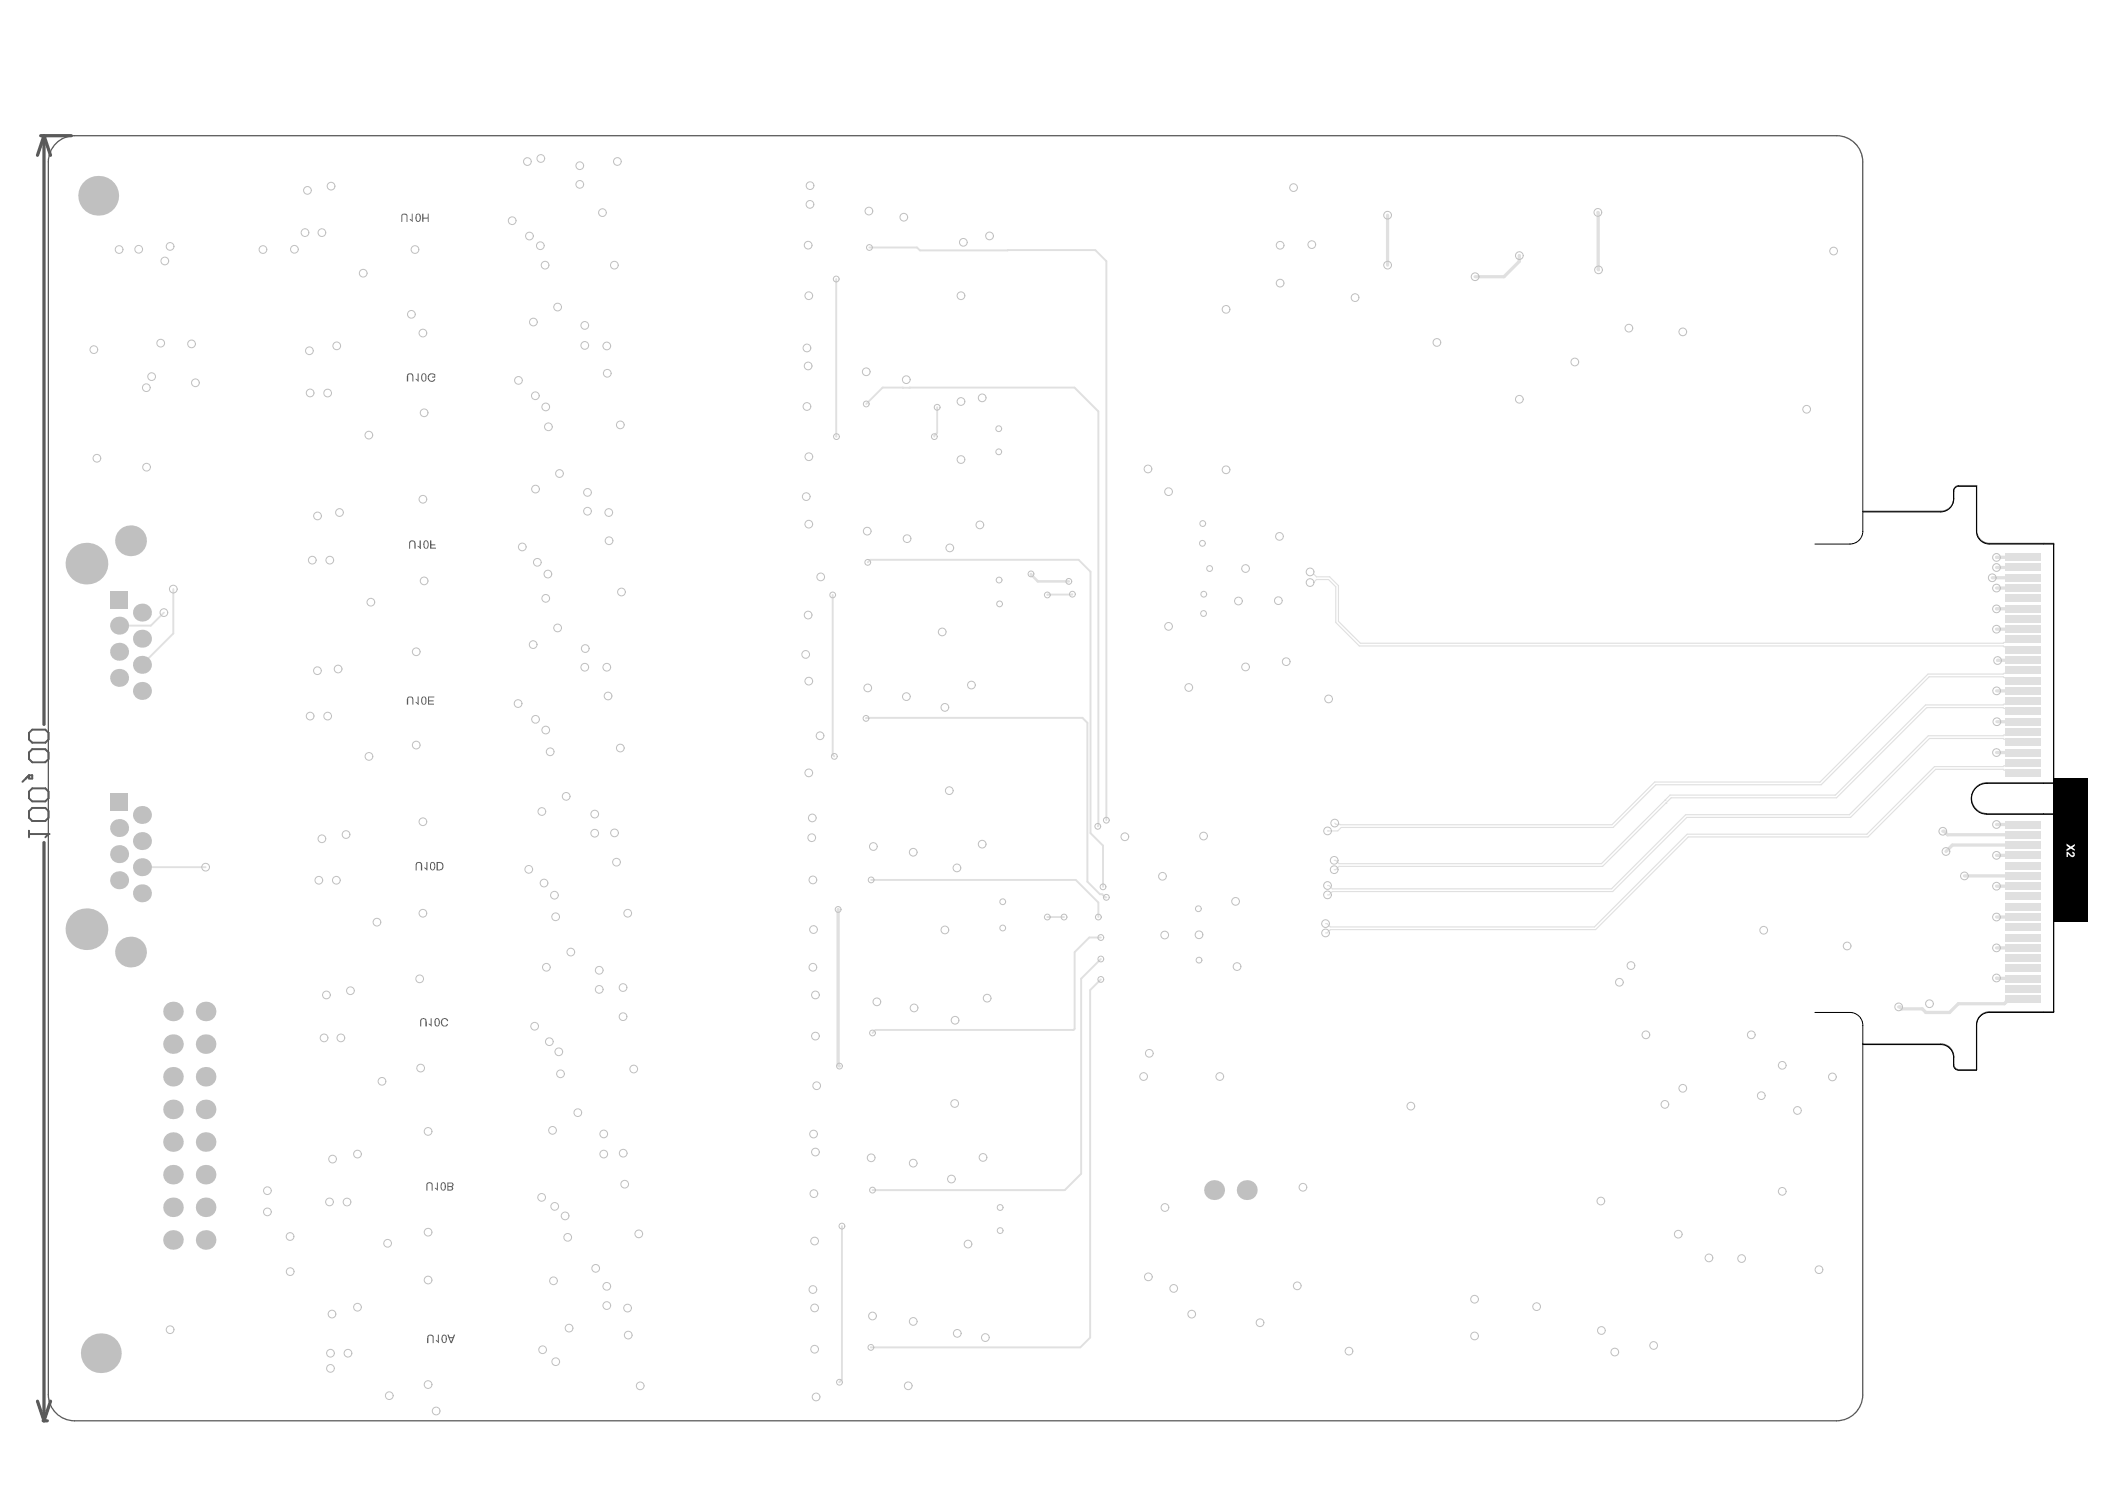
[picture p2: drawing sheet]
<svg xmlns="http://www.w3.org/2000/svg" width="297mm" height="210mm" viewBox="0 0 297 210" stroke-linecap="round" stroke-linejoin="round" font-family="sans-serif">
<path d="M5.7 19.1h4.4M6.2 19.1l-.9 2.8M6.2 19.1l.9 2.8M6.2 19.1v83.1M6.2 118.9v81.5M5.3 197.7l.9 2.7M7.1 197.7l-.9 2.7M6.1 200.4h.6" fill="none" stroke="#5a5a5a" stroke-width=".46"/>
<path d="M4.1 103.4l.5-.5h1.8l.5 .5v.9l-.5 .5h-1.8l-.5-.5zM4.1 106.1l.5-.4h1.8l.5 .4v1l-.5 .4h-1.8l-.5-.4zM4.1 109.4h.5v.4h-.5zM4.1 111.7l.5-.5h1.8l.5 .5v.9l-.5 .5h-1.8l-.5-.5zM4.1 114.4l.5-.4h1.8l.5 .4v1l-.5 .4h-1.8l-.5-.4zM4.1 117.2v.9M4.1 117.7h2.8M4.1 109.4l-.9 .9M6.9 117.7h.1M6.9 117.7l-.5 .4" fill="none" stroke="#5a5a5a" stroke-width=".28"/>
<g fill="none" stroke="#e0e0e0" stroke-width=".16">
<path d="M185.4 81l.4 .4h1.8l1.3 1.2v5l3.1 3.1h90.7l.1-.1h2.2l.4-.4M185.4 82.2l.4-.5h1.7l1 1.1v5l3.3 3.3h90.9l.1 .1h2.2l.4 .5M285.4 94.6l-.4 .4h-2.2l-.1 .1h-10.6l-15.3 15.2h-23.3l-6 6h-38.4h-.6l-.2-.2M285.4 96l-.4-.4h-2.2l-.1-.1h-10.5l-15.2 15.2h-23.3l-6.1 6h-38.3l-.5 .5h-1.5M285.4 98.9l-.4 .4h-2.2l-.1 .1h-11l-12.7 12.8h-23.3l-9.7 9.6h-37l-.5-.4h-.2M187.3 117.2h.1M234.9 112.9h.1M235.1 113.3h.1M285.4 107.6l-.4 .4h-2.2l-.1 .1h-9.7l-9.6 9.6h-25.3l-13.1 13.1h-37.3l-.4-.5h-.3M285.4 109.1l-.4-.5h-2.2l-.1-.1h-9.6l-9.5 9.6h-25.4l-13 13h-37.5l-.4 .5h-.3M285.4 104.7l-.4-.4h-2.2l-.1-.1h-10.4l-11.2 11.1h-23.1l-10.4 10.5h-39.6l-.5 .4h-.2M285.4 103.3l-.4 .4h-2.2l-.1 .1h-10.6l-11.1 11.1h-23.1l-10.5 10.5h-39.4l-.5-.5h-.2"/>
<path d="M285.4 100.4l-.4-.5h-2.2l-.1-.1h-10.8l-12.8 12.7h-23.3l-9.7 9.7h-37.1l-.5 .5h-.2"/>
</g>
<g fill="none" stroke="#e0e0e0" stroke-width=".27">
<path d="M118 39.4v22.2M122.7 34.9h6.7l.4 .4h24.8l1.5 1.5v78.9M122.2 57l2.3-2.3h27.1l3.4 3.3v58.5l-.1 .1M127.4 54.7h.1M128.4 54.7h.1M132.2 57.5v3.5l-.4 .4v.2M122.4 79.3l.4-.3h29.4l1.7 1.6v36.9l1.7 1.8v5.8M23.1 86.4l-1.8 1.9h-4.5M24.5 83.1v6.3l-4.5 4.4M117.5 83.9v22.6l.2 .2M151.3 83.8l-3.5 .1M122.2 101.3h.1h30.4l.7 .7v22.4l1.8 1.7h.3l.5 .5h.1"/>
<path d="M20 122.3h9M122.9 124.1h28.9l3.2 3.2v2.1M147.8 129.4h2.4M155.3 138.2l-1.5 1.5v49l-1.4 1.4h-29.5M155.3 135.3l-2.7 2.8v27.5l-2.3 2.3h-27.2M155.3 132.2h-1.6l-2.1 2.1v10.8l-.1 .2h-28l-.4 .4M118.8 173v21.6l-.3 .4M122.9 190.1h.1"/>
</g>
<path d="M145.5 81l1 1h4.3" fill="none" stroke="#e0e0e0" stroke-width=".36"/>
<g fill="none" stroke="#e0e0e0" stroke-width=".46">
<path d="M195.8 30.4v7M214.4 36.1v.8l-2.2 2.1h-4M214.4 36.1h.1M225.5 30l.1 8.1M281.7 78.6h.1M285.4 78.6h-3.7M281.1 81.5h4.3M281.7 88.8h3.7M281.7 83h3.7M281.7 80.1h3.7M281.7 97.5h3.7M285.4 93.1l-3.5 .1"/>
<path d="M285.4 85.9h-3.7M274.2 117.3h.1l.5 .5h10.6M281.7 116.3h3.7M281.7 106.2h3.7M281.8 101.8h3.6M285.4 119.2h-9.9l-.9 .9M118.3 128.3v21.9l.2 .2M277.2 123.6h8.2M281.7 138l3.7 .1M281.7 133.7h3.7M281.7 129.4h3.7M281.7 125h3.7"/>
<path d="M281.7 120.7h3.7M285.4 141h-2l-.5 .6h-6.6l-1.2 1.2h-3.3l-.6-.5h-2.8l-.3-.3h-.2"/>
</g>
<g fill="none" stroke="#c0c0c0" stroke-width=".14">
<circle cx="16.8" cy="35.2" r=".54"/>
<circle cx="19.6" cy="35.2" r=".54"/>
<circle cx="23.3" cy="36.8" r=".54"/>
<circle cx="24" cy="34.8" r=".54"/>
<circle cx="37.1" cy="35.2" r=".54"/>
<circle cx="41.5" cy="35.2" r=".54"/>
<circle cx="43" cy="32.8" r=".54"/>
<circle cx="43.4" cy="26.9" r=".54"/>
<circle cx="45.4" cy="32.8" r=".54"/>
<circle cx="46.7" cy="26.3" r=".54"/>
<circle cx="51.3" cy="38.5" r=".54"/>
<circle cx="58.6" cy="35.2" r=".54"/>
<circle cx="72.3" cy="31.1" r=".54"/>
<circle cx="74.4" cy="22.8" r=".54"/>
<circle cx="74.7" cy="33.3" r=".54"/>
<circle cx="76.2" cy="34.7" r=".54"/>
<circle cx="76.3" cy="22.4" r=".54"/>
<circle cx="76.9" cy="37.4" r=".54"/>
<circle cx="81.8" cy="23.4" r=".54"/>
<circle cx="81.8" cy="26" r=".54"/>
<circle cx="85" cy="30" r=".54"/>
<circle cx="86.7" cy="37.4" r=".54"/>
<circle cx="87.1" cy="22.8" r=".54"/>
<circle cx="114" cy="34.6" r=".54"/>
<circle cx="114.3" cy="28.8" r=".54"/>
<circle cx="114.3" cy="26.2" r=".54"/>
<circle cx="118" cy="39.4" r=".41"/>
<circle cx="122.6" cy="29.8" r=".54"/>
<circle cx="122.7" cy="34.9" r=".41"/>
<circle cx="127.5" cy="30.6" r=".54"/>
<circle cx="135.9" cy="34.2" r=".54"/>
<circle cx="139.6" cy="33.3" r=".54"/>
<circle cx="180.6" cy="39.9" r=".54"/>
<circle cx="180.6" cy="34.6" r=".54"/>
<circle cx="182.5" cy="26.5" r=".54"/>
<circle cx="185.1" cy="34.5" r=".54"/>
<circle cx="195.8" cy="30.4" r=".54"/>
<circle cx="195.8" cy="37.4" r=".54"/>
<circle cx="208.2" cy="39" r=".54"/>
<circle cx="214.4" cy="36.1" r=".54"/>
<circle cx="225.5" cy="30" r=".54"/>
<circle cx="225.6" cy="38.1" r=".54"/>
<circle cx="258.7" cy="35.4" r=".54"/>
<circle cx="13.2" cy="49.3" r=".54"/>
<circle cx="20.6" cy="54.7" r=".54"/>
<circle cx="21.4" cy="53.1" r=".54"/>
<circle cx="22.7" cy="48.4" r=".54"/>
<circle cx="27" cy="48.5" r=".54"/>
<circle cx="27.6" cy="54" r=".54"/>
<circle cx="43.7" cy="49.5" r=".54"/>
<circle cx="43.8" cy="55.4" r=".54"/>
<circle cx="46.2" cy="55.4" r=".54"/>
<circle cx="47.5" cy="48.8" r=".54"/>
<circle cx="58.1" cy="44.3" r=".54"/>
<circle cx="59.7" cy="47" r=".54"/>
<circle cx="59.8" cy="58.2" r=".54"/>
<circle cx="73.2" cy="53.7" r=".54"/>
<circle cx="75.3" cy="45.4" r=".54"/>
<circle cx="75.5" cy="55.8" r=".54"/>
<circle cx="77" cy="57.4" r=".54"/>
<circle cx="78.7" cy="43.3" r=".54"/>
<circle cx="82.5" cy="45.9" r=".54"/>
<circle cx="82.5" cy="48.7" r=".54"/>
<circle cx="85.6" cy="48.8" r=".54"/>
<circle cx="85.7" cy="52.7" r=".54"/>
<circle cx="87.5" cy="59.9" r=".54"/>
<circle cx="113.9" cy="57.3" r=".54"/>
<circle cx="113.9" cy="49.1" r=".54"/>
<circle cx="114" cy="51.6" r=".54"/>
<circle cx="114.1" cy="41.7" r=".54"/>
<circle cx="122.2" cy="57" r=".41"/>
<circle cx="122.2" cy="52.4" r=".54"/>
<circle cx="127.9" cy="53.6" r=".54"/>
<circle cx="132.2" cy="57.5" r=".41"/>
<circle cx="135.6" cy="41.7" r=".54"/>
<circle cx="135.6" cy="56.6" r=".54"/>
<circle cx="138.6" cy="56.1" r=".54"/>
<circle cx="173" cy="43.6" r=".54"/>
<circle cx="191.2" cy="42" r=".54"/>
<circle cx="202.8" cy="48.3" r=".54"/>
<circle cx="214.4" cy="56.3" r=".54"/>
<circle cx="222.2" cy="51.1" r=".54"/>
<circle cx="229.9" cy="46.3" r=".54"/>
<circle cx="237.5" cy="46.8" r=".54"/>
<circle cx="254.9" cy="57.7" r=".54"/>
<circle cx="13.7" cy="64.6" r=".54"/>
<circle cx="20.7" cy="65.9" r=".54"/>
<circle cx="44.1" cy="79" r=".54"/>
<circle cx="44.8" cy="72.8" r=".54"/>
<circle cx="46.5" cy="79" r=".54"/>
<circle cx="47.9" cy="72.3" r=".54"/>
<circle cx="52" cy="61.4" r=".54"/>
<circle cx="59.7" cy="70.4" r=".54"/>
<circle cx="73.7" cy="77.2" r=".54"/>
<circle cx="75.6" cy="69" r=".54"/>
<circle cx="75.8" cy="79.3" r=".54"/>
<circle cx="77.4" cy="60.2" r=".54"/>
<circle cx="79" cy="66.8" r=".54"/>
<circle cx="82.9" cy="72.1" r=".54"/>
<circle cx="82.9" cy="69.5" r=".54"/>
<circle cx="85.9" cy="72.3" r=".54"/>
<circle cx="85.9" cy="76.3" r=".54"/>
<circle cx="113.8" cy="70.1" r=".54"/>
<circle cx="114.1" cy="73.9" r=".54"/>
<circle cx="114.1" cy="64.4" r=".54"/>
<circle cx="118" cy="61.6" r=".41"/>
<circle cx="122.4" cy="74.9" r=".54"/>
<circle cx="122.4" cy="79.3" r=".41"/>
<circle cx="128" cy="76" r=".54"/>
<circle cx="131.8" cy="61.6" r=".41"/>
<circle cx="134" cy="77.3" r=".54"/>
<circle cx="135.6" cy="64.8" r=".54"/>
<circle cx="138.3" cy="74" r=".54"/>
<circle cx="140.9" cy="63.7" r=".41"/>
<circle cx="140.9" cy="60.5" r=".41"/>
<circle cx="162" cy="66.2" r=".54"/>
<circle cx="164.9" cy="69.4" r=".54"/>
<circle cx="169.7" cy="76.6" r=".41"/>
<circle cx="169.7" cy="73.9" r=".41"/>
<circle cx="173" cy="66.3" r=".54"/>
<circle cx="180.5" cy="75.7" r=".54"/>
<circle cx="281.7" cy="78.6" r=".54"/>
<circle cx="23.1" cy="86.4" r=".54"/>
<circle cx="24.5" cy="83.1" r=".54"/>
<circle cx="44.8" cy="94.6" r=".54"/>
<circle cx="47.7" cy="94.4" r=".54"/>
<circle cx="52.3" cy="84.9" r=".54"/>
<circle cx="58.7" cy="91.9" r=".54"/>
<circle cx="59.8" cy="81.9" r=".54"/>
<circle cx="73.1" cy="99.2" r=".54"/>
<circle cx="75.2" cy="90.9" r=".54"/>
<circle cx="77" cy="84.4" r=".54"/>
<circle cx="77.3" cy="81" r=".54"/>
<circle cx="78.7" cy="88.6" r=".54"/>
<circle cx="82.5" cy="94.1" r=".54"/>
<circle cx="82.6" cy="91.5" r=".54"/>
<circle cx="85.6" cy="94.1" r=".54"/>
<circle cx="85.8" cy="98.2" r=".54"/>
<circle cx="87.7" cy="83.5" r=".54"/>
<circle cx="113.7" cy="92.3" r=".54"/>
<circle cx="114" cy="86.8" r=".54"/>
<circle cx="114.1" cy="96.1" r=".54"/>
<circle cx="115.8" cy="81.4" r=".54"/>
<circle cx="117.5" cy="83.9" r=".41"/>
<circle cx="122.4" cy="97" r=".54"/>
<circle cx="127.9" cy="98.3" r=".54"/>
<circle cx="133" cy="89.1" r=".54"/>
<circle cx="133.3" cy="99.8" r=".54"/>
<circle cx="137.1" cy="96.6" r=".54"/>
<circle cx="141" cy="81.8" r=".41"/>
<circle cx="141.1" cy="85.2" r=".41"/>
<circle cx="145.5" cy="81" r=".41"/>
<circle cx="147.8" cy="83.9" r=".41"/>
<circle cx="150.8" cy="82" r=".41"/>
<circle cx="151.3" cy="83.8" r=".41"/>
<circle cx="164.9" cy="88.4" r=".54"/>
<circle cx="167.7" cy="97" r=".54"/>
<circle cx="169.8" cy="86.5" r=".41"/>
<circle cx="169.9" cy="83.8" r=".41"/>
<circle cx="170.7" cy="80.2" r=".41"/>
<circle cx="174.8" cy="84.8" r=".54"/>
<circle cx="175.8" cy="94.1" r=".54"/>
<circle cx="175.8" cy="80.2" r=".54"/>
<circle cx="180.4" cy="84.7" r=".54"/>
<circle cx="181.5" cy="93.3" r=".54"/>
<circle cx="184.9" cy="82.2" r=".54"/>
<circle cx="184.9" cy="80.7" r=".54"/>
<circle cx="187.5" cy="98.6" r=".54"/>
<circle cx="281.1" cy="81.5" r=".54"/>
<circle cx="281.7" cy="83" r=".54"/>
<circle cx="281.7" cy="88.8" r=".54"/>
<circle cx="281.7" cy="85.9" r=".54"/>
<circle cx="281.7" cy="80.1" r=".54"/>
<circle cx="281.7" cy="97.5" r=".54"/>
<circle cx="281.9" cy="93.2" r=".54"/>
<circle cx="43.8" cy="101" r=".54"/>
<circle cx="45.4" cy="118.3" r=".54"/>
<circle cx="46.2" cy="101" r=".54"/>
<circle cx="48.8" cy="117.7" r=".54"/>
<circle cx="52.1" cy="106.7" r=".54"/>
<circle cx="58.7" cy="105.1" r=".54"/>
<circle cx="59.7" cy="115.9" r=".54"/>
<circle cx="75.6" cy="101.5" r=".54"/>
<circle cx="76.5" cy="114.5" r=".54"/>
<circle cx="77" cy="103" r=".54"/>
<circle cx="77.6" cy="106" r=".54"/>
<circle cx="79.9" cy="112.3" r=".54"/>
<circle cx="83.9" cy="114.8" r=".54"/>
<circle cx="83.9" cy="117.5" r=".54"/>
<circle cx="86.7" cy="117.5" r=".54"/>
<circle cx="87.5" cy="105.5" r=".54"/>
<circle cx="114.1" cy="109" r=".54"/>
<circle cx="114.5" cy="118.2" r=".54"/>
<circle cx="114.6" cy="115.4" r=".54"/>
<circle cx="115.7" cy="103.8" r=".54"/>
<circle cx="117.7" cy="106.7" r=".41"/>
<circle cx="122.2" cy="101.3" r=".41"/>
<circle cx="123.2" cy="119.4" r=".54"/>
<circle cx="134" cy="111.5" r=".54"/>
<circle cx="138.6" cy="119.1" r=".54"/>
<circle cx="154.9" cy="116.6" r=".41"/>
<circle cx="156.1" cy="115.7" r=".41"/>
<circle cx="158.7" cy="118" r=".54"/>
<circle cx="169.8" cy="117.9" r=".54"/>
<circle cx="187.3" cy="117.2" r=".54"/>
<circle cx="188.3" cy="116.1" r=".54"/>
<circle cx="274.2" cy="117.3" r=".54"/>
<circle cx="281.7" cy="106.2" r=".54"/>
<circle cx="281.7" cy="116.3" r=".54"/>
<circle cx="281.8" cy="101.8" r=".54"/>
<circle cx="29" cy="122.3" r=".54"/>
<circle cx="45" cy="124.2" r=".54"/>
<circle cx="47.5" cy="124.2" r=".54"/>
<circle cx="49.4" cy="139.8" r=".54"/>
<circle cx="53.2" cy="130.1" r=".54"/>
<circle cx="59.2" cy="138.1" r=".54"/>
<circle cx="59.7" cy="128.8" r=".54"/>
<circle cx="74.6" cy="122.6" r=".54"/>
<circle cx="76.8" cy="124.6" r=".54"/>
<circle cx="77.1" cy="136.4" r=".54"/>
<circle cx="78.2" cy="126.3" r=".54"/>
<circle cx="78.4" cy="129.3" r=".54"/>
<circle cx="80.5" cy="134.3" r=".54"/>
<circle cx="84.6" cy="139.6" r=".54"/>
<circle cx="84.6" cy="136.9" r=".54"/>
<circle cx="87" cy="121.6" r=".54"/>
<circle cx="87.9" cy="139.3" r=".54"/>
<circle cx="88.6" cy="128.8" r=".54"/>
<circle cx="114.7" cy="124.1" r=".54"/>
<circle cx="114.7" cy="136.4" r=".54"/>
<circle cx="114.8" cy="131.1" r=".54"/>
<circle cx="118.3" cy="128.3" r=".41"/>
<circle cx="122.9" cy="124.1" r=".41"/>
<circle cx="128.9" cy="120.2" r=".54"/>
<circle cx="133.3" cy="131.2" r=".54"/>
<circle cx="135" cy="122.4" r=".54"/>
<circle cx="141.5" cy="127.2" r=".41"/>
<circle cx="141.5" cy="130.9" r=".41"/>
<circle cx="147.8" cy="129.4" r=".41"/>
<circle cx="150.2" cy="129.4" r=".41"/>
<circle cx="155" cy="129.4" r=".41"/>
<circle cx="155.3" cy="138.2" r=".41"/>
<circle cx="155.3" cy="132.2" r=".41"/>
<circle cx="155.3" cy="135.3" r=".41"/>
<circle cx="155.6" cy="125.1" r=".41"/>
<circle cx="156.1" cy="126.6" r=".41"/>
<circle cx="164" cy="123.6" r=".54"/>
<circle cx="164.4" cy="131.9" r=".54"/>
<circle cx="169.1" cy="128.2" r=".41"/>
<circle cx="169.2" cy="135.4" r=".41"/>
<circle cx="169.2" cy="131.9" r=".54"/>
<circle cx="174.4" cy="127.2" r=".54"/>
<circle cx="174.6" cy="136.3" r=".54"/>
<circle cx="187" cy="131.6" r=".54"/>
<circle cx="187" cy="130.3" r=".54"/>
<circle cx="187.3" cy="126.2" r=".54"/>
<circle cx="187.3" cy="124.9" r=".54"/>
<circle cx="188.3" cy="122.7" r=".54"/>
<circle cx="188.3" cy="121.4" r=".54"/>
<circle cx="228.5" cy="138.6" r=".54"/>
<circle cx="230.1" cy="136.2" r=".54"/>
<circle cx="248.9" cy="131.2" r=".54"/>
<circle cx="260.7" cy="133.4" r=".54"/>
<circle cx="274.6" cy="120.1" r=".54"/>
<circle cx="277.2" cy="123.6" r=".54"/>
<circle cx="281.7" cy="125" r=".54"/>
<circle cx="281.7" cy="129.4" r=".54"/>
<circle cx="281.7" cy="133.7" r=".54"/>
<circle cx="281.7" cy="120.7" r=".54"/>
<circle cx="281.7" cy="138" r=".54"/>
<circle cx="45.7" cy="146.4" r=".54"/>
<circle cx="46.1" cy="140.4" r=".54"/>
<circle cx="48.1" cy="146.4" r=".54"/>
<circle cx="53.9" cy="152.5" r=".54"/>
<circle cx="59.4" cy="150.7" r=".54"/>
<circle cx="60.4" cy="159.6" r=".54"/>
<circle cx="75.4" cy="144.8" r=".54"/>
<circle cx="77.5" cy="146.9" r=".54"/>
<circle cx="78" cy="159.5" r=".54"/>
<circle cx="78.9" cy="148.4" r=".54"/>
<circle cx="79.1" cy="151.5" r=".54"/>
<circle cx="81.5" cy="157" r=".54"/>
<circle cx="85.2" cy="160" r=".54"/>
<circle cx="87.9" cy="143.4" r=".54"/>
<circle cx="89.4" cy="150.8" r=".54"/>
<circle cx="114.8" cy="160" r=".54"/>
<circle cx="115.1" cy="140.4" r=".54"/>
<circle cx="115.1" cy="146.2" r=".54"/>
<circle cx="115.2" cy="153.2" r=".54"/>
<circle cx="118.5" cy="150.4" r=".41"/>
<circle cx="123.1" cy="145.7" r=".41"/>
<circle cx="123.7" cy="141.3" r=".54"/>
<circle cx="129" cy="142.2" r=".54"/>
<circle cx="134.7" cy="155.7" r=".54"/>
<circle cx="134.8" cy="143.9" r=".54"/>
<circle cx="139.3" cy="140.8" r=".54"/>
<circle cx="161.4" cy="151.9" r=".54"/>
<circle cx="162.2" cy="148.6" r=".54"/>
<circle cx="172.1" cy="151.9" r=".54"/>
<circle cx="199.1" cy="156" r=".54"/>
<circle cx="232.3" cy="146" r=".54"/>
<circle cx="234.9" cy="155.8" r=".54"/>
<circle cx="237.5" cy="153.5" r=".54"/>
<circle cx="247.1" cy="146" r=".54"/>
<circle cx="248.5" cy="154.6" r=".54"/>
<circle cx="251.5" cy="150.3" r=".54"/>
<circle cx="253.6" cy="156.6" r=".54"/>
<circle cx="258.6" cy="151.9" r=".54"/>
<circle cx="267.9" cy="142" r=".54"/>
<circle cx="272.3" cy="141.6" r=".54"/>
<circle cx="37.7" cy="168" r=".54"/>
<circle cx="37.7" cy="171" r=".54"/>
<circle cx="40.9" cy="174.4" r=".54"/>
<circle cx="40.9" cy="179.4" r=".54"/>
<circle cx="46.5" cy="169.5" r=".54"/>
<circle cx="46.9" cy="163.5" r=".54"/>
<circle cx="49" cy="169.6" r=".54"/>
<circle cx="50.4" cy="162.8" r=".54"/>
<circle cx="54.7" cy="175.4" r=".54"/>
<circle cx="60.4" cy="173.8" r=".54"/>
<circle cx="76.4" cy="168.9" r=".54"/>
<circle cx="78.3" cy="170.2" r=".54"/>
<circle cx="79.7" cy="171.5" r=".54"/>
<circle cx="80.1" cy="174.5" r=".54"/>
<circle cx="84.1" cy="178.9" r=".54"/>
<circle cx="85.2" cy="162.8" r=".54"/>
<circle cx="87.9" cy="162.7" r=".54"/>
<circle cx="88.2" cy="167" r=".54"/>
<circle cx="90.1" cy="174.1" r=".54"/>
<circle cx="114.8" cy="168.4" r=".54"/>
<circle cx="115" cy="175.1" r=".54"/>
<circle cx="115.1" cy="162.5" r=".54"/>
<circle cx="118.8" cy="173" r=".41"/>
<circle cx="122.9" cy="163.3" r=".54"/>
<circle cx="123.1" cy="167.9" r=".41"/>
<circle cx="128.9" cy="164.1" r=".54"/>
<circle cx="134.3" cy="166.3" r=".54"/>
<circle cx="136.6" cy="175.5" r=".54"/>
<circle cx="138.7" cy="163.3" r=".54"/>
<circle cx="141.1" cy="170.3" r=".41"/>
<circle cx="141.1" cy="173.6" r=".41"/>
<circle cx="164.4" cy="170.3" r=".54"/>
<circle cx="183.9" cy="167.5" r=".54"/>
<circle cx="225.9" cy="169.4" r=".54"/>
<circle cx="236.8" cy="174.1" r=".54"/>
<circle cx="241.2" cy="177.4" r=".54"/>
<circle cx="245.8" cy="177.5" r=".54"/>
<circle cx="251.5" cy="168.1" r=".54"/>
<circle cx="256.7" cy="179.1" r=".54"/>
<circle cx="24" cy="187.6" r=".54"/>
<circle cx="46.6" cy="193" r=".54"/>
<circle cx="46.6" cy="190.9" r=".54"/>
<circle cx="46.8" cy="185.4" r=".54"/>
<circle cx="49.1" cy="190.9" r=".54"/>
<circle cx="50.4" cy="184.4" r=".54"/>
<circle cx="54.9" cy="196.9" r=".54"/>
<circle cx="60.4" cy="195.3" r=".54"/>
<circle cx="60.4" cy="180.6" r=".54"/>
<circle cx="61.5" cy="199" r=".54"/>
<circle cx="76.6" cy="190.4" r=".54"/>
<circle cx="78.1" cy="180.7" r=".54"/>
<circle cx="78.4" cy="192.1" r=".54"/>
<circle cx="80.3" cy="187.3" r=".54"/>
<circle cx="85.6" cy="181.5" r=".54"/>
<circle cx="85.6" cy="184.2" r=".54"/>
<circle cx="88.6" cy="184.5" r=".54"/>
<circle cx="88.7" cy="188.3" r=".54"/>
<circle cx="90.3" cy="195.5" r=".54"/>
<circle cx="114.7" cy="181.9" r=".54"/>
<circle cx="115" cy="184.5" r=".54"/>
<circle cx="115" cy="190.3" r=".54"/>
<circle cx="115.2" cy="197.1" r=".54"/>
<circle cx="118.5" cy="195" r=".41"/>
<circle cx="122.9" cy="190.1" r=".41"/>
<circle cx="123.1" cy="185.6" r=".54"/>
<circle cx="128.2" cy="195.5" r=".54"/>
<circle cx="128.9" cy="186.4" r=".54"/>
<circle cx="135.1" cy="188.1" r=".54"/>
<circle cx="139" cy="188.7" r=".54"/>
<circle cx="162" cy="180.1" r=".54"/>
<circle cx="165.6" cy="181.8" r=".54"/>
<circle cx="168.2" cy="185.4" r=".54"/>
<circle cx="177.8" cy="186.6" r=".54"/>
<circle cx="183.1" cy="181.4" r=".54"/>
<circle cx="190.4" cy="190.6" r=".54"/>
<circle cx="208.1" cy="183.3" r=".54"/>
<circle cx="208.1" cy="188.5" r=".54"/>
<circle cx="216.8" cy="184.3" r=".54"/>
<circle cx="226" cy="187.7" r=".54"/>
<circle cx="227.9" cy="190.7" r=".54"/>
<circle cx="233.3" cy="189.8" r=".54"/>
</g>
<g fill="#c0c0c0">
<circle cx="175.9" cy="167.9" r="1.4"/>
<circle cx="171.3" cy="167.9" r="1.4"/>
<circle cx="24.4" cy="170.3" r="1.38"/>
<circle cx="29" cy="170.3" r="1.38"/>
<circle cx="14.2" cy="190.9" r="2.81"/>
<circle cx="29" cy="174.9" r="1.38"/>
<circle cx="24.4" cy="174.9" r="1.38"/>
<circle cx="29" cy="165.7" r="1.38"/>
<circle cx="29" cy="142.7" r="1.38"/>
<circle cx="29" cy="147.3" r="1.38"/>
<circle cx="29" cy="151.9" r="1.38"/>
<circle cx="29" cy="156.5" r="1.38"/>
<circle cx="29" cy="161.1" r="1.38"/>
<circle cx="24.4" cy="165.7" r="1.38"/>
<circle cx="24.4" cy="147.3" r="1.38"/>
<circle cx="24.4" cy="151.9" r="1.38"/>
<circle cx="24.4" cy="161.1" r="1.38"/>
<circle cx="24.4" cy="156.5" r="1.38"/>
<circle cx="24.4" cy="142.7" r="1.38"/>
<circle cx="20" cy="126" r="1.27"/>
<circle cx="20" cy="118.6" r="1.27"/>
<circle cx="20" cy="122.3" r="1.27"/>
<circle cx="18.4" cy="134.3" r="2.17"/>
<circle cx="16.8" cy="120.5" r="1.27"/>
<circle cx="16.8" cy="124.2" r="1.27"/>
<circle cx="12.2" cy="131.1" r="2.94"/>
<circle cx="16.8" cy="116.8" r="1.27"/>
<circle cx="20" cy="115" r="1.27"/>
<circle cx="20" cy="97.5" r="1.27"/>
<circle cx="16.8" cy="95.6" r="1.27"/>
<circle cx="20" cy="93.8" r="1.27"/>
<circle cx="16.8" cy="91.9" r="1.27"/>
<circle cx="20" cy="90.1" r="1.27"/>
<circle cx="16.8" cy="88.3" r="1.27"/>
<circle cx="20" cy="86.4" r="1.27"/>
<circle cx="18.4" cy="76.3" r="2.17"/>
<circle cx="13.9" cy="27.6" r="2.81"/>
<circle cx="12.2" cy="79.5" r="2.94"/>
</g>
<g fill="#c0c0c0">
<path d="M15.5 111.9h2.6v2.5h-2.6z" fill-rule="evenodd"/>
<path d="M15.5 83.3h2.6v2.5h-2.6z" fill-rule="evenodd"/>
</g>
<g fill="#e0e0e0">
<path d="M282.9 78.1h5.1v1h-5.1z" fill-rule="evenodd"/>
<path d="M282.9 79.6h5.1v1h-5.1z" fill-rule="evenodd"/>
<path d="M282.9 81h5.1v1h-5.1z" fill-rule="evenodd"/>
<path d="M282.9 82.5h5.1v1h-5.1z" fill-rule="evenodd"/>
<path d="M282.9 83.9h5.1v1h-5.1z" fill-rule="evenodd"/>
<path d="M282.9 85.4h5.1v1h-5.1z" fill-rule="evenodd"/>
<path d="M282.9 86.8h5.1v1h-5.1z" fill-rule="evenodd"/>
<path d="M282.9 88.3h5.1v1h-5.1z" fill-rule="evenodd"/>
<path d="M282.9 92.6h5.1v1h-5.1z" fill-rule="evenodd"/>
<path d="M282.9 94.1h5.1v1h-5.1z" fill-rule="evenodd"/>
<path d="M282.9 95.5h5.1v1h-5.1z" fill-rule="evenodd"/>
<path d="M282.9 97h5.1v1h-5.1z" fill-rule="evenodd"/>
<path d="M282.9 98.4h5.1v1h-5.1z" fill-rule="evenodd"/>
<path d="M282.9 99.9h5.1v1h-5.1z" fill-rule="evenodd"/>
<path d="M282.9 101.3h5.1v1h-5.1z" fill-rule="evenodd"/>
<path d="M282.9 102.8h5.1v1h-5.1z" fill-rule="evenodd"/>
<path d="M282.9 104.2h5.1v1h-5.1z" fill-rule="evenodd"/>
<path d="M282.9 105.7h5.1v1h-5.1z" fill-rule="evenodd"/>
<path d="M282.9 107.1h5.1v1h-5.1z" fill-rule="evenodd"/>
<path d="M282.9 108.6h5.1v1h-5.1z" fill-rule="evenodd"/>
<path d="M282.9 115.8h5.1v1h-5.1z" fill-rule="evenodd"/>
<path d="M282.9 117.3h5.1v1h-5.1z" fill-rule="evenodd"/>
<path d="M282.9 118.7h5.1v1h-5.1z" fill-rule="evenodd"/>
<path d="M282.9 120.2h5.1v1h-5.1z" fill-rule="evenodd"/>
<path d="M282.9 121.6h5.1v1h-5.1z" fill-rule="evenodd"/>
<path d="M282.9 123.1h5.1v1h-5.1z" fill-rule="evenodd"/>
<path d="M282.9 124.5h5.1v1h-5.1z" fill-rule="evenodd"/>
<path d="M282.9 126h5.1v1h-5.1z" fill-rule="evenodd"/>
<path d="M282.9 127.4h5.1v1h-5.1z" fill-rule="evenodd"/>
<path d="M282.9 128.9h5.1v1h-5.1z" fill-rule="evenodd"/>
<path d="M282.9 130.3h5.1v1h-5.1z" fill-rule="evenodd"/>
<path d="M282.9 131.8h5.1v1h-5.1z" fill-rule="evenodd"/>
<path d="M282.9 133.2h5.1v1h-5.1z" fill-rule="evenodd"/>
<path d="M282.9 134.7h5.1v1h-5.1z" fill-rule="evenodd"/>
<path d="M282.9 136.1h5.1v1h-5.1z" fill-rule="evenodd"/>
<path d="M282.9 137.6h5.1v1h-5.1z" fill-rule="evenodd"/>
<path d="M282.9 139h5.1v1h-5.1z" fill-rule="evenodd"/>
<path d="M282.9 140.5h5.1v1h-5.1z" fill-rule="evenodd"/>
<path d="M282.9 89.7h5.1v1h-5.1z" fill-rule="evenodd"/>
<path d="M282.9 91.2h5.1v1h-5.1z" fill-rule="evenodd"/>
</g>
<path d="M10.5 19.1h248.7M6.8 22.8v173.9M262.9 22.8v49.3h11M275.7 69.2v1.1M276.4 68.5h2.5v6.3M280.7 76.7h9.1v33.7h-9.4M280.4 114.8h9.4v27.9h-9.1M273.9 147.3h-11v49.5M275.7 149.1v1.1M278.9 144.6v6.3h-2.5M10.5 200.4h248.6" fill="none" stroke="#5a5a5a" stroke-width=".18"/>
<g fill="#5a5a5a">
<path d="M60.2 166.9h.1a.45 .45 0 0 1 .5-.1 .45 .45 0 0 1 .3 .5v.7h-.2v-.7a.31 .31 0 0 0-.3-.4 .31 .31 0 0 0-.3 .4v.7h-.1z"/>
<path d="M61.7 166.8h.1v1.2l-.4-.3v-.2l.3 .2z"/>
<path d="M59.3 143.8l.2-.2a.44 .44 0 0 1 .7 .5v.7h-.2v-.7a.31 .31 0 0 0-.3-.4 .31 .31 0 0 0-.3 .4v.7h-.1z"/>
<path d="M60.8 143.6h.1v1.2l-.4-.3v-.1l.3 .1z"/>
<path d="M62.3 143.8a.53 .53 0 0 1 1 .2l-.2 .1a.39 .39 0 0 0-.6-.3 .39 .39 0 0 0-.1 .6 .35 .35 0 0 0 .3 .3 .35 .35 0 0 0 .4-.3l.1 .1a.53 .53 0 0 1-.7 .3 .53 .53 0 0 1-.3-.7z"/>
<path d="M58.7 121.7l.2-.1a.5 .5 0 0 1 .7 .5v.7h-.2v-.7a.31 .31 0 0 0-.3-.4 .31 .31 0 0 0-.3 .4v.7h-.1z"/>
<path d="M60.2 121.6h.1v1.2l-.4-.3v-.2l.3 .2z"/>
<path d="M60.4 188.4l.1-.1a.43 .43 0 0 1 .5 0 .43 .43 0 0 1 .2 .5v.7h-.1v-.7a.31 .31 0 0 0-.3-.4 .31 .31 0 0 0-.3 .4v.7h-.2z"/>
<path d="M61.8 188.3h.1v1.2l-.4-.3v-.2l.3 .2z"/>
<path d="M57.5 98.4a.48 .48 0 0 1 .5-.1 .48 .48 0 0 1 .3 .5v.6h-.1v-.6a.31 .31 0 0 0-.3-.4 .31 .31 0 0 0-.3 .4v.6h-.2z"/>
<path d="M58.9 98.2h.2v1.2l-.4-.3v-.1l.2 .2z"/>
<path d="M60.4 98.2h.9v.2h-.8v.4h.7v.1h-.7v.4h.7v.1h-.8z"/>
<path d="M57.8 76.4l.2-.2a.5 .5 0 0 1 .7 .5v.7h-.2v-.7a.31 .31 0 0 0-.3-.3 .31 .31 0 0 0-.3 .3v.7h-.2z"/>
<path d="M59.2 76.2h.2v1.2l-.5-.3 .1-.1 .2 .2z"/>
<path d="M60.7 76.2h.2v.6h.5v.1h-.5v.4h.6v.1h-.8z"/>
<path d="M57.5 52.8a.48 .48 0 0 1 .5-.1 .48 .48 0 0 1 .3 .5v.6h-.1v-.6a.31 .31 0 0 0-.3-.4 .31 .31 0 0 0-.3 .4v.6h-.2z"/>
<path d="M58.9 52.7h.2v1.2l-.4-.4v-.1l.2 .2z"/>
<path d="M60.5 52.8l.2-.1h.4l.3 .1v.5h-.4v-.2h.3l-.1-.2a.45 .45 0 0 0-.6 0 .45 .45 0 0 0 0 .6 .45 .45 0 0 0 .6 .1l.2-.1a.59 .59 0 0 1-.8 .2 .59 .59 0 0 1-.1-.9z"/>
<path d="M56.6 30.3l.2-.2h.3a.41 .41 0 0 1 .4 .6v.6h-.1v-.7a.31 .31 0 0 0-.4-.4 .31 .31 0 0 0-.2 .5v.6h-.2z"/>
<path d="M58.1 30.1h.1v1.2l-.4-.3 .1-.1 .2 .2z"/>
<path d="M59.6 30.1h.2v.6h.6v-.6h.1v1.2h-.1v-.5h-.6v.5h-.2z"/>
<path d="M62.4 166.9a.3 .3 0 0 1 .4 .1 .3 .3 0 0 1 0 .4 .27 .27 0 0 1-.1 .3 .27 .27 0 0 1-.3 .1l-.1-.3zM62.2 166.9v.5a.41 .41 0 0 0 .2 .5 .41 .41 0 0 0 .5-.2v-.5a.37 .37 0 0 0-.2-.4 .37 .37 0 0 0-.5 .1z"/>
<path d="M63.3 167.5h.2a.19 .19 0 0 1 .3 .1 .19 .19 0 0 1-.3 .2h-.2zM63.3 166.9h.3a.19 .19 0 0 1 .3 .2 .19 .19 0 0 1-.3 .2h-.3zM63.1 166.8v1.2h.5a.3 .3 0 0 0 .3-.2 .3 .3 0 0 0-.1-.4 .31 .31 0 0 0 .2-.4 .31 .31 0 0 0-.4-.2z"/>
<path d="M61.5 143.8h.1a.3 .3 0 0 1 .3 .1 .3 .3 0 0 1 0 .3v.1a.29 .29 0 0 1-.1 .3 .29 .29 0 0 1-.3 0zM61.4 143.8l-.1 .5a.38 .38 0 0 0 .4 .5 .38 .38 0 0 0 .4-.5 .44 .44 0 0 0-.1-.5 .44 .44 0 0 0-.6-.1z"/>
<path d="M60.9 121.8a.26 .26 0 0 1 .3 0 .26 .26 0 0 1 .1 .3 .42 .42 0 0 1-.3 .6l-.2-.2zM60.7 121.7v.3a.62 .62 0 0 0 .4 .8v-.1a.7 .7 0 0 0 0-1.1z"/>
<path d="M61.8 121.7h.3a.47 .47 0 0 1 .3 .5 .47 .47 0 0 1-.3 .5h-.3zM61.6 121.6v1.2h.5a.61 .61 0 0 0 .5-.6 .61 .61 0 0 0-.5-.6z"/>
<path d="M62.5 188.5a.3 .3 0 0 1 .4 0 .3 .3 0 0 1 0 .4 .26 .26 0 0 1 0 .4 .26 .26 0 0 1-.4 0l-.1-.3zM62.4 188.4l-.1 .5a.42 .42 0 0 0 .1 .4 .42 .42 0 0 0 .5 .1l.1-.2v-.5a.37 .37 0 0 0-.2-.4 .37 .37 0 0 0-.4 .1z"/>
<path d="M63.4 188.8h.5l-.2 .5zM63.1 188.3l.5 1.2h.2l.4-1.2h-.2l-.1 .3h-.5l-.1-.3z"/>
<path d="M59.6 98.5a.24 .24 0 0 1 .3-.1 .24 .24 0 0 1 .1 .3 .36 .36 0 0 1 0 .4 .36 .36 0 0 1-.3 .2l-.1-.3zM59.5 98.3l-.1 .4a.48 .48 0 0 0 .5 .7h.1a.78 .78 0 0 0-.1-1.2z"/>
<path d="M59.9 76.4a.26 .26 0 0 1 .4 0 .26 .26 0 0 1 .1 .3 .44 .44 0 0 1-.4 .6l-.1-.2zM59.8 76.4v.3a.56 .56 0 0 0 .2 .7 .44 .44 0 0 0 .5-.6 .41 .41 0 0 0-.2-.5 .41 .41 0 0 0-.4 0z"/>
<path d="M59.6 52.9a.24 .24 0 0 1 .3-.1 .24 .24 0 0 1 .1 .3 .36 .36 0 0 1 0 .4 .36 .36 0 0 1-.3 .2l-.1-.3zM59.5 52.8l-.1 .3a.48 .48 0 0 0 .5 .7h.1a.78 .78 0 0 0-.1-1.1z"/>
<path d="M58.8 30.4a.24 .24 0 0 1 .3-.1 .24 .24 0 0 1 .1 .3v.2a.26 .26 0 0 1 0 .3 .26 .26 0 0 1-.4 0 .26 .26 0 0 1 0-.3zM58.7 30.3l-.1 .5a.39 .39 0 0 0 .3 .5 .39 .39 0 0 0 .4-.2v-.2a.54 .54 0 0 0-.3-.8z"/>
</g>
<path d="M10.5 19.1a3.7 3.7 0 0 0-3.7 3.7M259.2 19.1a3.7 3.7 0 0 1 3.7 3.7M275.7 70.3a1.81 1.81 0 0 1-1.8 1.8M276.4 68.5a.73 .73 0 0 0-.7 .7M278.9 74.8a1.81 1.81 0 0 0 1.8 1.9M280.4 110.4a2.18 2.18 0 0 0-2.2 2.2 2.18 2.18 0 0 0 2.2 2.2M273.9 147.3a1.81 1.81 0 0 1 1.8 1.8M275.7 150.2a.73 .73 0 0 0 .7 .7M280.7 142.7a1.81 1.81 0 0 0-1.8 1.9M6.8 196.7a3.7 3.7 0 0 0 3.7 3.7M262.9 196.8a3.7 3.7 0 0 1-3.8 3.6" fill="none" stroke="#5a5a5a" stroke-width=".18"/>
<path d="M256.1 76.7h5M273.9 72.2h-11v2.7M275.7 69.3v1.1M276.4 68.6h2.5v6.3M280.7 76.7h9.1v33.8h-9.4M280.4 114.9h9.4v27.9h-9.1M256.1 142.8h5M262.9 144.6v2.8h11M275.7 149.2v1.1M278.9 144.6v6.4h-2.5" fill="none" stroke="#000" stroke-width=".14"/>
<path d="M289.8 109.8h4.9v20.3h-4.9z" fill-rule="evenodd" fill="#000"/>
<g fill="#fff">
<path d="M291.6 119l.6 .4 .6-.3v.2l-.4 .3 .4 .2v.2l-.6-.3-.6 .4v-.3l.4-.2-.4-.3z"/>
<path d="M291.6 120.1l.3 .1 .1 .2a.38 .38 0 0 0 .6 .2l-.1-.2h-.1v-.2a.37 .37 0 0 1 .3 .5 .37 .37 0 0 1-.6 0l-.3-.2v.4h-.2z"/>
</g>
<path d="M262.9 74.9a1.81 1.81 0 0 1-1.8 1.8M275.7 70.4a1.81 1.81 0 0 1-1.8 1.8M276.4 68.6a.73 .73 0 0 0-.7 .7M278.9 74.9a1.81 1.81 0 0 0 1.8 1.8M280.4 110.5a2.18 2.18 0 0 0-2.2 2.2 2.18 2.18 0 0 0 2.2 2.2M261.1 142.8a1.81 1.81 0 0 1 1.8 1.8M273.9 147.4a1.81 1.81 0 0 1 1.8 1.8M275.7 150.3a.73 .73 0 0 0 .7 .7M280.7 142.8a1.81 1.81 0 0 0-1.8 1.8" fill="none" stroke="#000" stroke-width=".14"/>
</svg>
